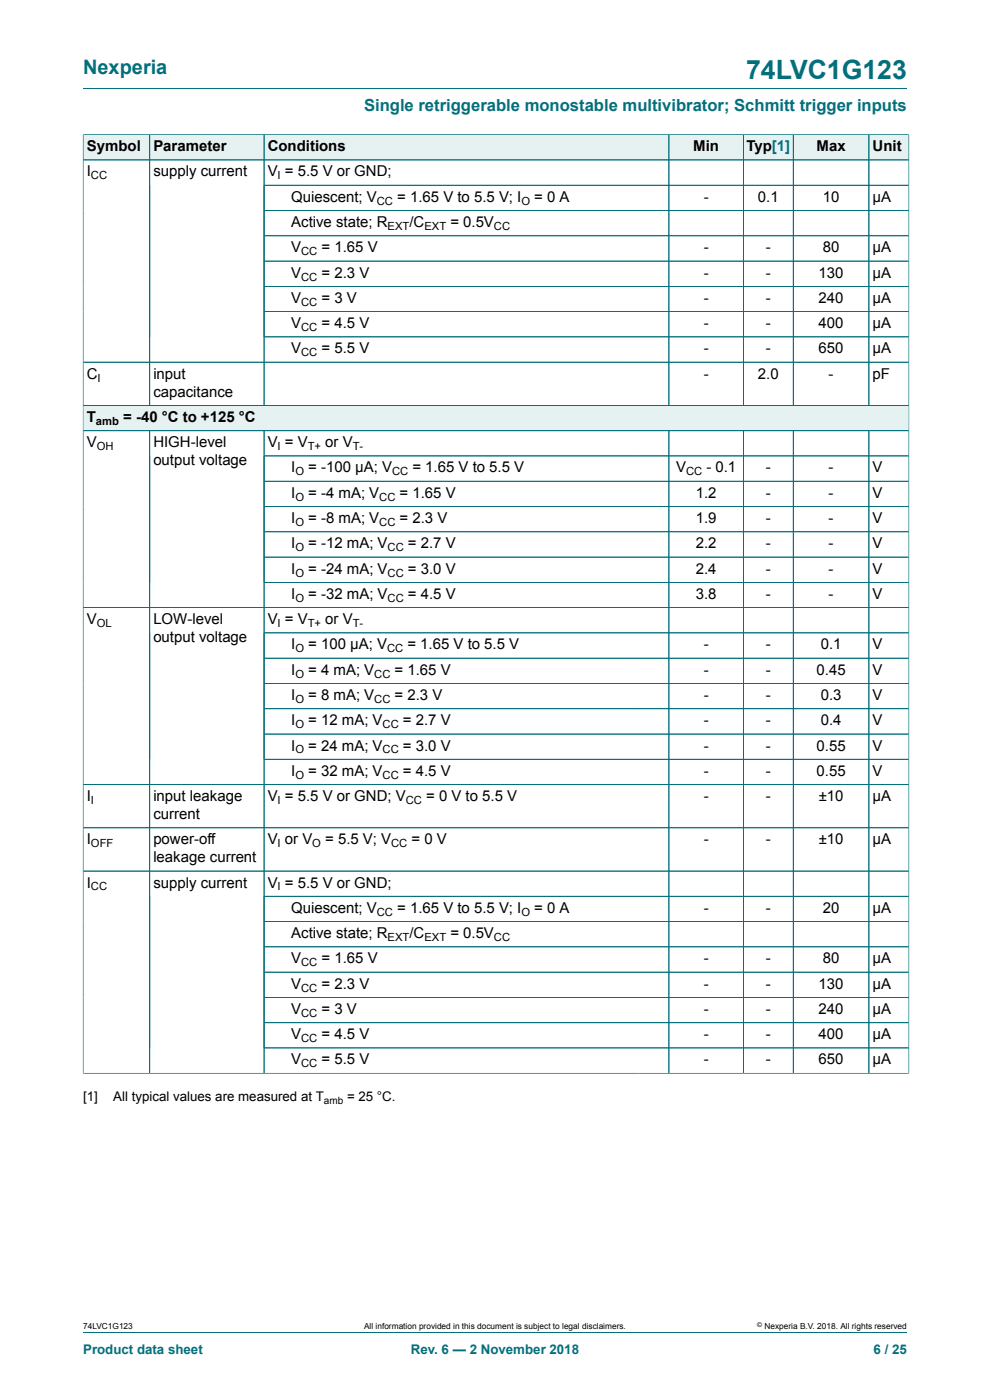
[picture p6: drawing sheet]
<svg xmlns="http://www.w3.org/2000/svg" width="210mm" height="297mm" viewBox="0 0 210 297" stroke-linecap="round" stroke-linejoin="round" font-family="sans-serif">
<defs><g id="words">
<text font-size="5.6" fill="#036f7b" x="158.3" y="16.8">74LVC1G123</text>
<text font-size="4.2" fill="#036f7b" x="17.6" y="15.6">Nexperia</text>
<text font-size="3.5" fill="#036f7b" x="77.2" y="23.7">Single retriggerable monostable multivibrator; Schmitt trigger inputs</text>
<g font-size="3.2">
<text x="18.4" y="32.1">Symbol</text>
<text x="32.5" y="32.1">Parameter</text>
<text x="56.8" y="32.1">Conditions</text>
<text x="147.1" y="32.1">Min</text>
<text x="158.3" y="32.1">Typ[1]</text>
<text x="173.2" y="32.1">Max</text>
<text x="185.1" y="32.1">Unit</text>
<text x="18.4" y="37.4">I</text>
<text x="32.5" y="37.4">supply current</text>
<text x="56.8" y="37.4">V = 5.5 V or GND;</text>
<text x="61.8" y="42.8">Quiescent; V</text>
<text x="84.3" y="42.8">= 1.65 V to 5.5 V; I</text>
<text x="113.3" y="42.8">= 0 A</text>
<text x="149.3" y="42.8">-</text>
<text x="160.8" y="42.8">0.1</text>
<text x="174.5" y="42.8">10</text>
<text x="185.1" y="42.8">μA</text>
<text x="61.8" y="48.2">Active state; R</text>
<text x="61.8" y="53.5">V</text>
<text x="68.2" y="53.5">= 1.65 V</text>
<text x="86.9" y="48.2">/C</text>
<text x="95.5" y="48.2">= 0.5V</text>
<text x="149.3" y="53.5">-</text>
<text x="162.5" y="53.5">-</text>
<text x="174.5" y="53.5">80</text>
<text x="185.1" y="53.5">μA</text>
<text x="61.8" y="58.9">V</text>
<text x="68.2" y="58.9">= 2.3 V</text>
<text x="149.3" y="58.9">-</text>
<text x="162.5" y="58.9">-</text>
<text x="173.7" y="58.9">130</text>
<text x="185.1" y="58.9">μA</text>
<text x="61.8" y="64.3">V</text>
<text x="68.2" y="64.3">= 3 V</text>
<text x="149.3" y="64.3">-</text>
<text x="162.5" y="64.3">-</text>
<text x="173.7" y="64.3">240</text>
<text x="185.1" y="64.3">μA</text>
<text x="61.8" y="69.6">V</text>
<text x="68.2" y="69.6">= 4.5 V</text>
<text x="149.3" y="69.6">-</text>
<text x="162.5" y="69.6">-</text>
<text x="173.7" y="69.6">400</text>
<text x="185.1" y="69.6">μA</text>
<text x="61.8" y="75">V</text>
<text x="68.2" y="75">= 5.5 V</text>
<text x="149.3" y="75">-</text>
<text x="162.5" y="75">-</text>
<text x="173.7" y="75">650</text>
<text x="185.1" y="75">μA</text>
<text x="18.4" y="80.3">C</text>
<text x="32.5" y="80.3">input</text>
<text x="149.3" y="80.3">-</text>
<text x="160.8" y="80.3">2.0</text>
<text x="175.8" y="80.3">-</text>
<text x="185.1" y="80.3">pF</text>
<text x="18.4" y="89.5">T</text>
<text x="26.1" y="89.5">= -40 °C to +125 °C</text>
<text x="32.5" y="84.1">capacitance</text>
<text x="18.4" y="94.9">V</text>
<text x="32.5" y="94.9">HIGH-level</text>
<text x="56.8" y="94.9">V = V</text>
<text x="69" y="94.9">or V</text>
<text x="32.5" y="98.7">output voltage</text>
<text x="61.8" y="100.2">I</text>
<text x="65.4" y="100.2">= -100 μA; V</text>
<text x="87.5" y="100.2">= 1.65 V to 5.5 V</text>
<text x="143.4" y="100.2">V</text>
<text x="149.8" y="100.2">- 0.1</text>
<text x="162.5" y="100.2">-</text>
<text x="175.8" y="100.2">-</text>
<text x="185.1" y="100.2">V</text>
<text x="61.8" y="105.6">I</text>
<text x="65.4" y="105.6">= -4 mA; V</text>
<text x="84.8" y="105.6">= 1.65 V</text>
<text x="147.6" y="105.6">1.2</text>
<text x="162.5" y="105.6">-</text>
<text x="175.8" y="105.6">-</text>
<text x="185.1" y="105.6">V</text>
<text x="61.8" y="111">I</text>
<text x="65.4" y="111">= -8 mA; V</text>
<text x="84.8" y="111">= 2.3 V</text>
<text x="147.6" y="111">1.9</text>
<text x="162.5" y="111">-</text>
<text x="175.8" y="111">-</text>
<text x="185.1" y="111">V</text>
<text x="61.8" y="116.3">I</text>
<text x="65.4" y="116.3">= -12 mA; V</text>
<text x="86.5" y="116.3">= 2.7 V</text>
<text x="147.6" y="116.3">2.2</text>
<text x="162.5" y="116.3">-</text>
<text x="175.8" y="116.3">-</text>
<text x="185.1" y="116.3">V</text>
<text x="61.8" y="121.7">I</text>
<text x="65.4" y="121.7">= -24 mA; V</text>
<text x="86.5" y="121.7">= 3.0 V</text>
<text x="147.6" y="121.7">2.4</text>
<text x="162.5" y="121.7">-</text>
<text x="175.8" y="121.7">-</text>
<text x="185.1" y="121.7">V</text>
<text x="61.8" y="127">I</text>
<text x="65.4" y="127">= -32 mA; V</text>
<text x="86.5" y="127">= 4.5 V</text>
<text x="147.6" y="127">3.8</text>
<text x="162.5" y="127">-</text>
<text x="175.8" y="127">-</text>
<text x="185.1" y="127">V</text>
<text x="18.4" y="132.4">V</text>
<text x="32.5" y="132.4">LOW-level</text>
<text x="32.5" y="136.2">output voltage</text>
<text x="56.8" y="132.4">V = V</text>
<text x="61.8" y="137.8">I</text>
<text x="65.4" y="137.8">= 100 μA; V</text>
<text x="69" y="132.4">or V</text>
<text x="86.4" y="137.8">= 1.65 V to 5.5 V</text>
<text x="149.3" y="137.8">-</text>
<text x="162.5" y="137.8">-</text>
<text x="174.1" y="137.8">0.1</text>
<text x="185.1" y="137.8">V</text>
<text x="61.8" y="143.1">I</text>
<text x="65.4" y="143.1">= 4 mA; V</text>
<text x="83.7" y="143.1">= 1.65 V</text>
<text x="149.3" y="143.1">-</text>
<text x="162.5" y="143.1">-</text>
<text x="173.2" y="143.1">0.45</text>
<text x="185.1" y="143.1">V</text>
<text x="61.8" y="148.5">I</text>
<text x="65.4" y="148.5">= 8 mA; V</text>
<text x="83.7" y="148.5">= 2.3 V</text>
<text x="149.3" y="148.5">-</text>
<text x="162.5" y="148.5">-</text>
<text x="174.1" y="148.5">0.3</text>
<text x="185.1" y="148.5">V</text>
<text x="61.8" y="153.9">I</text>
<text x="65.4" y="153.9">= 12 mA; V</text>
<text x="85.5" y="153.9">= 2.7 V</text>
<text x="149.3" y="153.9">-</text>
<text x="162.5" y="153.9">-</text>
<text x="174.1" y="153.9">0.4</text>
<text x="185.1" y="153.9">V</text>
<text x="61.8" y="159.2">I</text>
<text x="65.4" y="159.2">= 24 mA; V</text>
<text x="85.5" y="159.2">= 3.0 V</text>
<text x="149.3" y="159.2">-</text>
<text x="162.5" y="159.2">-</text>
<text x="173.2" y="159.2">0.55</text>
<text x="185.1" y="159.2">V</text>
<text x="61.8" y="164.6">I</text>
<text x="65.4" y="164.6">= 32 mA; V</text>
<text x="85.5" y="164.6">= 4.5 V</text>
<text x="149.3" y="164.6">-</text>
<text x="162.5" y="164.6">-</text>
<text x="173.2" y="164.6">0.55</text>
<text x="185.1" y="164.6">V</text>
<text x="18.4" y="169.9">I</text>
<text x="32.5" y="169.9">input leakage</text>
<text x="32.5" y="173.8">current</text>
<text x="56.8" y="169.9">V = 5.5 V or GND; V</text>
<text x="90.4" y="169.9">= 0 V to 5.5 V</text>
<text x="149.3" y="169.9">-</text>
<text x="162.5" y="169.9">-</text>
<text x="173.7" y="169.9">±10</text>
<text x="185.1" y="169.9">μA</text>
<text x="18.4" y="179.1">I</text>
<text x="32.5" y="179.1">power-off</text>
<text x="56.8" y="179.1">V or V</text>
<text x="69" y="179.1">= 5.5 V; V</text>
<text x="87.3" y="179.1">= 0 V</text>
<text x="149.3" y="179.1">-</text>
<text x="162.5" y="179.1">-</text>
<text x="173.7" y="179.1">±10</text>
<text x="185.1" y="179.1">μA</text>
<text x="32.5" y="182.9">leakage current</text>
<text x="18.4" y="188.3">I</text>
<text x="32.5" y="188.3">supply current</text>
<text x="56.8" y="188.3">V = 5.5 V or GND;</text>
<text x="61.8" y="193.7">Quiescent; V</text>
<text x="84.3" y="193.7">= 1.65 V to 5.5 V; I</text>
<text x="113.3" y="193.7">= 0 A</text>
<text x="149.3" y="193.7">-</text>
<text x="162.5" y="193.7">-</text>
<text x="174.5" y="193.7">20</text>
<text x="185.1" y="193.7">μA</text>
<text x="61.8" y="199">Active state; R</text>
<text x="86.9" y="199">/C</text>
<text x="95.5" y="199">= 0.5V</text>
<text x="61.8" y="204.4">V</text>
<text x="61.8" y="209.7">V</text>
<text x="68.2" y="204.4">= 1.65 V</text>
<text x="68.2" y="209.7">= 2.3 V</text>
<text x="149.3" y="204.4">-</text>
<text x="149.3" y="209.7">-</text>
<text x="162.5" y="204.4">-</text>
<text x="162.5" y="209.7">-</text>
<text x="173.7" y="209.7">130</text>
<text x="174.5" y="204.4">80</text>
<text x="185.1" y="204.4">μA</text>
<text x="185.1" y="209.7">μA</text>
<text x="61.8" y="215.1">V</text>
<text x="68.2" y="215.1">= 3 V</text>
<text x="149.3" y="215.1">-</text>
<text x="162.5" y="215.1">-</text>
<text x="173.7" y="215.1">240</text>
<text x="185.1" y="215.1">μA</text>
<text x="61.8" y="220.5">V</text>
<text x="68.2" y="220.5">= 4.5 V</text>
<text x="149.3" y="220.5">-</text>
<text x="162.5" y="220.5">-</text>
<text x="173.7" y="220.5">400</text>
<text x="185.1" y="220.5">μA</text>
<text x="61.8" y="225.8">V</text>
<text x="68.2" y="225.8">= 5.5 V</text>
<text x="149.3" y="225.8">-</text>
<text x="162.5" y="225.8">-</text>
<text x="173.7" y="225.8">650</text>
<text x="185.1" y="225.8">μA</text>
</g>
<g font-size="2.8">
<text x="17.6" y="233.6">[1]</text>
<text x="24" y="233.6">All typical values are measured at T</text>
<text x="73.6" y="233.6">= 25 °C.</text>
</g>
<g font-size="2.8" fill="#036f7b">
<text x="17.6" y="287.2">Product data sheet</text>
<text x="87.2" y="287.2">Rev. 6 — 2 November 2018</text>
<text x="185.3" y="287.2">6 / 25</text>
</g>
<g font-size="2.4">
<text x="19.3" y="38.1">CC</text>
<text x="58.9" y="38.1">I</text>
<text x="79.9" y="43.4">CC</text>
<text x="110.6" y="43.4">O</text>
<text x="82.2" y="48.8">EXT</text>
<text x="90" y="48.8">EXT</text>
<text x="104.8" y="48.8">CC</text>
<text x="63.9" y="54.1">CC</text>
<text x="63.9" y="59.5">CC</text>
<text x="63.9" y="64.9">CC</text>
<text x="63.9" y="70.2">CC</text>
<text x="63.9" y="75.6">CC</text>
<text x="20.7" y="81">I</text>
<text x="20.4" y="90.1">amb</text>
<text x="20.5" y="95.5">OH</text>
<text x="58.9" y="95.5">I</text>
<text x="65.3" y="95.5">T+</text>
<text x="74.8" y="95.5">T-</text>
<text x="62.7" y="100.9">O</text>
<text x="83.2" y="100.9">CC</text>
<text x="145.5" y="100.9">CC</text>
<text x="62.7" y="106.2">O</text>
<text x="80.5" y="106.2">CC</text>
<text x="62.7" y="111.6">O</text>
<text x="80.5" y="111.6">CC</text>
<text x="62.7" y="116.9">O</text>
<text x="82.2" y="116.9">CC</text>
<text x="62.7" y="122.3">O</text>
<text x="82.2" y="122.3">CC</text>
<text x="62.7" y="127.7">O</text>
<text x="82.2" y="127.7">CC</text>
<text x="20.5" y="133">OL</text>
<text x="58.9" y="133">I</text>
<text x="65.3" y="133">T+</text>
<text x="74.8" y="133">T-</text>
<text x="62.7" y="138.4">O</text>
<text x="62.7" y="143.7">O</text>
<text x="79.4" y="143.7">CC</text>
<text x="82.1" y="138.4">CC</text>
<text x="62.7" y="149.1">O</text>
<text x="79.4" y="149.1">CC</text>
<text x="62.7" y="154.5">O</text>
<text x="81.2" y="154.5">CC</text>
<text x="62.7" y="159.8">O</text>
<text x="81.2" y="159.8">CC</text>
<text x="62.7" y="165.2">O</text>
<text x="81.2" y="165.2">CC</text>
<text x="19.3" y="170.6">I</text>
<text x="58.9" y="170.6">I</text>
<text x="86.1" y="170.6">CC</text>
<text x="19.3" y="179.7">OFF</text>
<text x="58.9" y="179.7">I</text>
<text x="66.2" y="179.7">O</text>
<text x="83" y="179.7">CC</text>
<text x="19.3" y="188.9">CC</text>
<text x="58.9" y="188.9">I</text>
<text x="79.9" y="194.3">CC</text>
<text x="110.6" y="194.3">O</text>
<text x="82.2" y="199.6">EXT</text>
<text x="90" y="199.6">EXT</text>
<text x="104.8" y="199.6">CC</text>
<text x="63.9" y="205">CC</text>
<text x="63.9" y="210.4">CC</text>
<text x="63.9" y="215.7">CC</text>
<text x="63.9" y="221.1">CC</text>
<text x="63.9" y="226.4">CC</text>
</g>
<text font-size="2.1" x="68.7" y="234.2">amb</text>
<g font-size="1.8">
<text x="17.6" y="282">74LVC1G123</text>
<text x="77.2" y="282">All information provided in this document is subject to legal disclaimers.</text>
<text x="162.2" y="282">Nexperia B.V. 2018. All rights reserved</text>
</g>
<text font-size="1.4" x="160.6" y="281.6">©</text>
</g></defs>
<path d="M17.6 18.8h174.8" fill="none" stroke="#036f7b" stroke-width=".21"/>
<path d="M17.7 28.6h14v5.3h-14z" fill="#e6f1f2"/>
<path d="M17.6 28.5v5.4h14.1v-5.3h-14.1" fill="none" stroke="#036f7b" stroke-width=".21"/>
<path d="M31.8 28.6h24.1v5.3h-24.1z" fill="#e6f1f2"/>
<path d="M31.7 28.6h24.3v5.3h-24.3z" fill="none" stroke="#036f7b" stroke-width=".21"/>
<path d="M56.1 28.6h79.4v5.3h-79.4z" fill="#e6f1f2"/>
<path d="M135.5 28.6h-79.5v5.3h79.5" fill="none" stroke="#036f7b" stroke-width=".21"/>
<path d="M135.5 28.6h6.3v5.3h-6.3z" fill="#e6f1f2"/>
<path d="M135.5 28.6h6.4v5.3h-6.4" fill="none" stroke="#036f7b" stroke-width=".21"/>
<path d="M142 28.6h15.6v5.3h-15.6z" fill="#e6f1f2"/>
<path d="M141.9 28.6h15.8v5.3h-15.8z" fill="none" stroke="#036f7b" stroke-width=".21"/>
<path d="M157.8 28.6h10.4v5.3h-10.4z" fill="#e6f1f2"/>
<path d="M157.7 28.6h10.6v5.3h-10.6z" fill="none" stroke="#036f7b" stroke-width=".21"/>
<path d="M168.3 28.6h16v5.3h-16z" fill="#e6f1f2"/>
<path d="M168.3 28.6h16v5.3h-16z" fill="none" stroke="#036f7b" stroke-width=".21"/>
<path d="M184.4 28.6h8.3v5.3h-8.3z" fill="#e6f1f2"/>
<g fill="none" stroke="#036f7b" stroke-width=".21">
<path d="M31.7 33.9v52.1M56 33.9v52.1M56 39.3h136.8M141.9 33.9v52.1M157.7 33.9v52.1M168.3 33.9v52.1M192.8 28.5v62.9h-175.2v-57.5h175.2M192.9 28.6h-8.6v57.4M56 44.7h136.8M56 50h136.8M56 55.4h136.8M17.6 76.8h175.2"/>
<path d="M56 60.7h136.8M56 66.1h136.8M56 71.5h136.8M17.6 86h175.2"/>
</g>
<path d="M17.7 86.1h175v5.2h-175z" fill="#e6f1f2"/>
<g fill="none" stroke="#036f7b" stroke-width=".21">
<path d="M17.6 28.6v199.2M17.7 28.6h175M17.7 33.9h175M31.7 28.6v57.3M56 28.6v57.3M56.1 39.3h136.6M141.9 28.6v57.3M157.7 28.6v57.3M168.3 28.6v57.3M184.3 28.6v57.3M192.8 28.6v199.2M56.1 44.7h136.6"/>
<path d="M56.1 50h136.6M56.1 55.4h136.6M56.1 60.7h136.6M56.1 66.1h136.6M56.1 71.5h136.6M192.7 76.8h-175M17.6 91.4h175.2M31.7 91.4v136.3M56 91.4v136.3M56 96.7h136.8M141.9 91.4v136.3M157.7 91.4v136.3"/>
<path d="M168.3 91.4v136.3M184.3 91.4v136.3M192.7 86h-175M56 102.1h136.8M56 107.5h136.8M56 118.2h136.8M192.8 112.8h-136.8M56 134.3h136.8M192.8 123.5h-136.8M192.8 128.9h-175.2M192.8 139.6h-136.8M56 145h136.8"/>
<path d="M192.8 150.4h-136.8M192.8 155.7h-136.8M17.6 175.6h175.2M56 161.1h136.8M192.8 166.4h-175.2M17.6 184.8h175.2M56 190.1h136.8M192.8 195.5h-136.8M56 206.2h136.8M56 211.6h136.8M192.8 200.9h-136.8M192.8 217h-136.8"/>
<path d="M192.8 222.3h-136.8M192.9 227.7h-175.3M17.6 282.6h174.8"/>
</g>
<use href="#words"/>
</svg>
